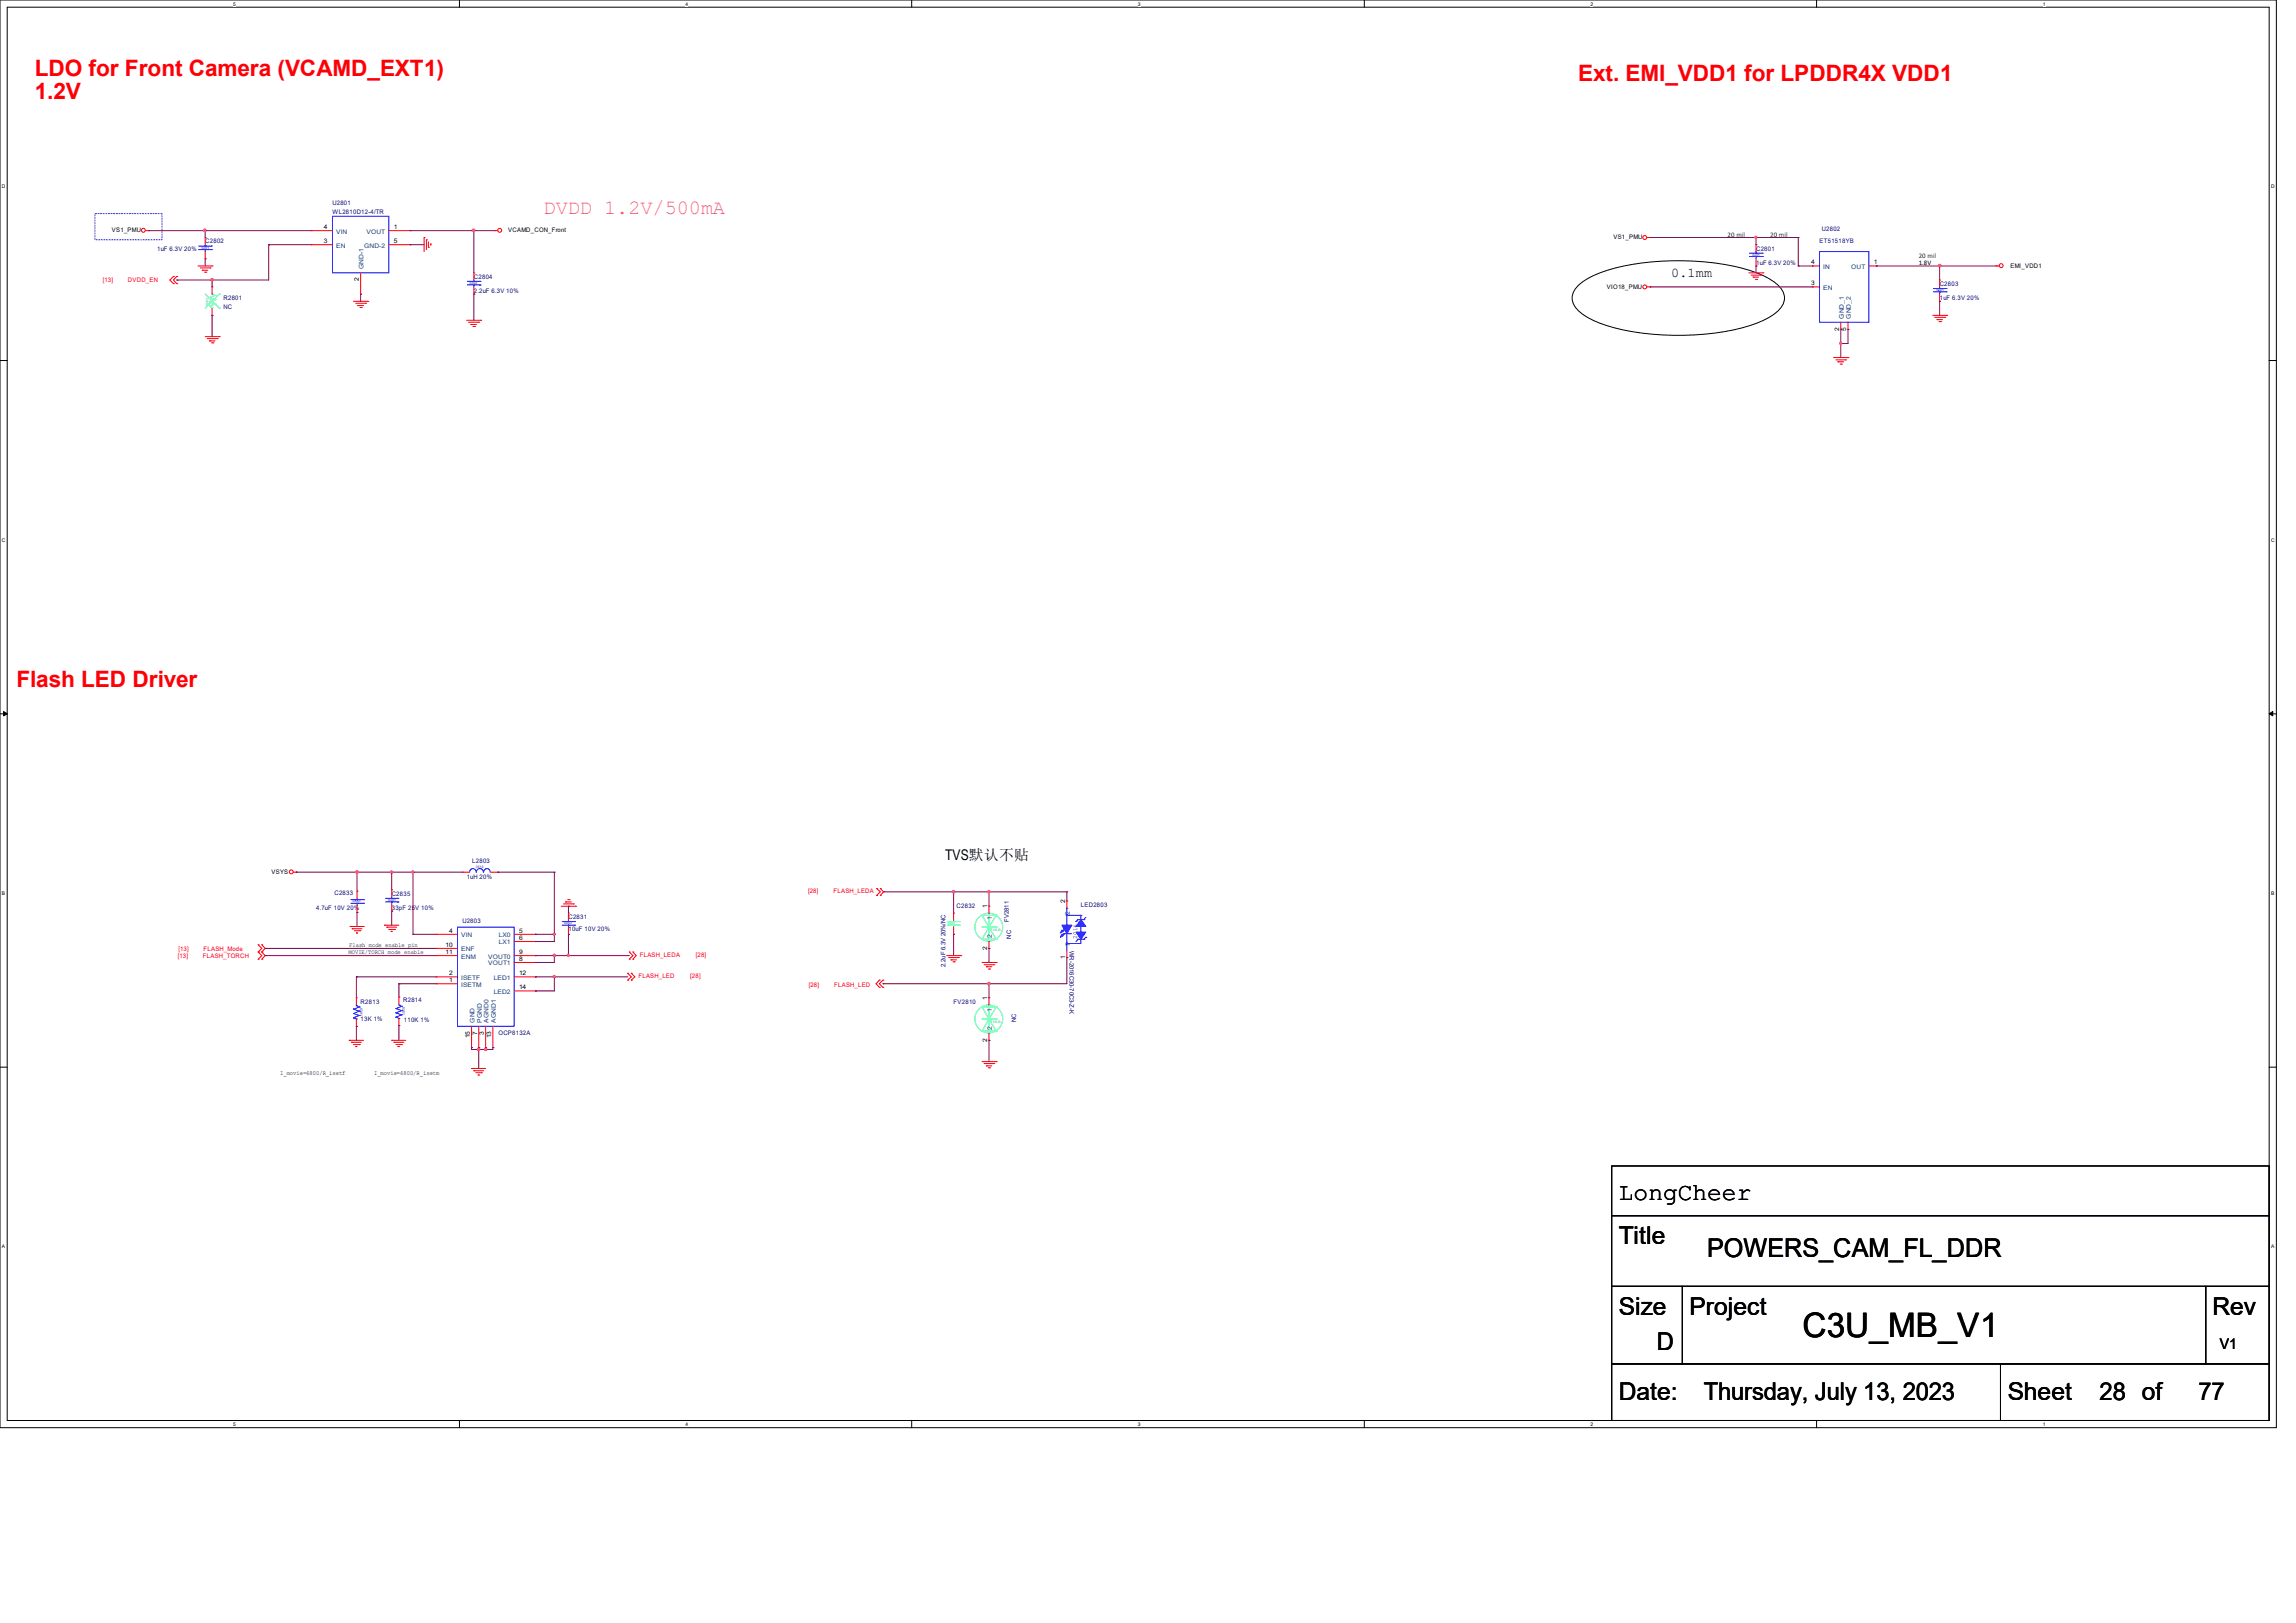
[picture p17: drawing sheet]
<svg xmlns="http://www.w3.org/2000/svg" width="297mm" height="210mm" viewBox="0 0 297 210" stroke-linecap="round" stroke-linejoin="round" font-family="sans-serif">
<defs><g id="words">
<text font-size="4.4" x="233.2" y="173.1">C3U_MB_V1</text>
<text font-size="3.3" x="220.9" y="162.6">POWERS_CAM_FL_DDR</text>
<g font-size="3.2">
<text x="209.4" y="155.2">LongCheer</text>
<text x="209.4" y="161">Title</text>
<text x="209.4" y="170.2">Size</text>
<text x="218.6" y="170.2">Project</text>
<text x="286.2" y="170.2">Rev</text>
<text x="214.3" y="174.8">D</text>
<text x="209.4" y="181.1">Date:</text>
<text x="220.4" y="181.1">Thursday, July 13, 2023</text>
<text x="259.7" y="181.1">Sheet</text>
<text x="271.6" y="181.1">28 of</text>
<text x="284.4" y="181.1">77</text>
</g>
<g font-size="2.9" fill="#f00">
<text x="4.5" y="9.9">LDO for Front Camera (VCAMD_EXT1)</text>
<text x="204.1" y="10.5">Ext. EMI_VDD1 for LPDDR4X VDD1</text>
<text x="4.5" y="12.9">1.2V</text>
<text x="2.1" y="88.9">Flash LED Driver</text>
</g>
<text font-size="2.6" fill="#f0f" x="70.3" y="27.6">DVDD 1.2V/500mA</text>
<g font-size="1.9">
<text x="122.3" y="111.3">TVS默认不贴</text>
<text x="287.2" y="174.5">V1</text>
</g>
<text font-size="1.7" x="216.2" y="35.8">0.1mm</text>
<g font-size=".9" fill="#008000">
<text x="223.5" y="30.7">20 mil</text>
<text x="229" y="30.7">20 mil</text>
<text x="248.2" y="33.4">20 mil</text>
</g>
<text font-size=".9" x="248.2" y="34.3">1.8V</text>
<g font-size=".8">
<text x="41.9" y="29.6">4</text>
<text x="50.9" y="29.6">1</text>
<text x="14.5" y="30.1">VS1_PMU</text>
<text x="41.9" y="31.5">3</text>
<text x="50.9" y="31.5">5</text>
<text x="65.7" y="30.1">VCAMD_CON_Front</text>
<text x="208.7" y="30.9">VS1_PMU</text>
<text x="234.3" y="34.2">4</text>
<text x="242.4" y="34.2">1</text>
<text x="260.1" y="34.6">EMI_VDD1</text>
<text x="46.4" y="36.4" transform="rotate(-90 46.4 36.4)">2</text>
<text x="207.9" y="37.3">VIO18_PMU</text>
<text x="234.3" y="36.9">3</text>
<text x="237.9" y="42.8" transform="rotate(-90 237.9 42.8)">2</text>
<text x="238.8" y="42.8" transform="rotate(-90 238.8 42.8)">5</text>
<text x="35.1" y="113.1">VSYS</text>
<text x="127.7" y="117.5" transform="rotate(-90 127.7 117.5)">1</text>
<text x="137.8" y="116.9" transform="rotate(-90 137.8 116.9)">2</text>
<text x="45.1" y="123.5">MOVIE/TORCH mode enable</text>
<text x="45.2" y="122.5">Flash mode enable pin</text>
<text x="57.6" y="122.5">10</text>
<text x="57.6" y="123.4">11</text>
<text x="58.1" y="120.7">4</text>
<text x="67.1" y="120.7">5</text>
<text x="67.1" y="123.4">9</text>
<text x="67.1" y="124.3">8</text>
<text x="67.1" y="121.6">6</text>
<text x="127.7" y="122.9" transform="rotate(-90 127.7 122.9)">2</text>
<text x="137.8" y="124.1" transform="rotate(-90 137.8 124.1)">1</text>
<text x="58.1" y="126.2">2</text>
<text x="58.1" y="127.1">1</text>
<text x="67.1" y="126.2">12</text>
<text x="67.1" y="128">14</text>
<text x="127.7" y="129.4" transform="rotate(-90 127.7 129.4)">1</text>
<text x="60.8" y="134.4" transform="rotate(-90 60.8 134.4)">15</text>
<text x="61.7" y="133.9" transform="rotate(-90 61.7 133.9)">7</text>
<text x="62.6" y="133.9" transform="rotate(-90 62.6 133.9)">3</text>
<text x="63.5" y="134.4" transform="rotate(-90 63.5 134.4)">13</text>
<text x="127.7" y="134.8" transform="rotate(-90 127.7 134.8)">2</text>
<text x="36.2" y="139.1">I_movie=6800/R_isetf</text>
<text x="48.4" y="139.1">I_movie=6800/R_isetm</text>
</g>
<g font-size=".8" fill="#000080">
<text x="43" y="26.6">U2801</text>
<text x="43" y="27.6">WL2810D12-4/TR</text>
<text x="235.7" y="29.9">U2802</text>
<text x="20.3" y="32.4">1uF 6.3V 20%</text>
<text x="26.5" y="31.5">C2802</text>
<text x="227.2" y="32.4">C2801</text>
<text x="227.2" y="34.2">1uF 6.3V 20%</text>
<text x="28.9" y="38.8">R2801</text>
<text x="28.9" y="40">NC</text>
<text x="61.3" y="36.1">C2804</text>
<text x="61.3" y="37.9">2.2uF 6.3V 10%</text>
<text x="250.9" y="37">C2803</text>
<text x="250.9" y="38.8">1uF 6.3V 20%</text>
<text x="60.4" y="113.7">1uH 20%</text>
<text x="61.1" y="111.7">L2803</text>
<text x="40.9" y="117.8">4.7uF 10V 20%</text>
<text x="43.3" y="115.8">C2833</text>
<text x="50.7" y="115.9">C2835</text>
<text x="50.7" y="117.7">33pF 25V 10%</text>
<text x="59.8" y="119.5">U2803</text>
<text x="73.5" y="118.9">C2831</text>
<text x="123.7" y="117.5">C2832</text>
<text x="130.5" y="119.3" transform="rotate(-90 130.5 119.3)">FV2811</text>
<text x="139.8" y="117.3">LED2803</text>
<text x="73.5" y="120.5">10uF 10V 20%</text>
<text x="122.3" y="125.1" transform="rotate(-90 122.3 125.1)">2.2uF 6.3V 20%/NC</text>
<text x="130.8" y="121.5" transform="rotate(-90 130.8 121.5)">NC</text>
<text x="138.3" y="123" transform="rotate(90 138.3 123)">WR-2016C30-70C3-Z-K</text>
<text x="46.7" y="130">R2813</text>
<text x="52.2" y="129.7">R2814</text>
<text x="123.4" y="129.9">FV2810</text>
<text x="46.7" y="132.2">13K 1%</text>
<text x="52.2" y="132.2">110K 1%</text>
<text x="64.5" y="133.9">OCP8132A</text>
<text x="131.4" y="132.3" transform="rotate(-90 131.4 132.3)">NC</text>
</g>
<g font-size=".8" fill="#004080">
<text x="43.5" y="32">EN</text>
<text x="43.5" y="30.2">VIN</text>
<text x="47" y="34.8" transform="rotate(-90 47 34.8)">GND-1</text>
<text x="47.1" y="32">GND-2</text>
<text x="47.4" y="30.2">VOUT</text>
<text x="235.8" y="34.8">IN</text>
<text x="239.5" y="34.8">OUT</text>
<text x="235.8" y="37.5">EN</text>
<text x="238.5" y="41.2" transform="rotate(-90 238.5 41.2)">GND_1</text>
<text x="239.4" y="41.2" transform="rotate(-90 239.4 41.2)">GND_2</text>
<text x="128.3" y="119.1" transform="rotate(-90 128.3 119.1)">1</text>
<text x="138.4" y="118.5" transform="rotate(-90 138.4 118.5)">2</text>
<text x="59.6" y="121.3">VIN</text>
<text x="59.6" y="123.1">ENF</text>
<text x="59.6" y="124">ENM</text>
<text x="63.2" y="124">VOUT0</text>
<text x="63.2" y="124.9">VOUT1</text>
<text x="64.5" y="121.3">LX0</text>
<text x="64.5" y="122.2">LX1</text>
<text x="128.3" y="121.4" transform="rotate(-90 128.3 121.4)">2</text>
<text x="138.4" y="122.6" transform="rotate(-90 138.4 122.6)">1</text>
<text x="59.6" y="126.8">ISETF</text>
<text x="59.6" y="127.7">ISETM</text>
<text x="63.9" y="126.8">LED1</text>
<text x="63.9" y="128.6">LED2</text>
<text x="128.3" y="131" transform="rotate(-90 128.3 131)">1</text>
<text x="61.4" y="132.3" transform="rotate(-90 61.4 132.3)">GND</text>
<text x="62.3" y="132.3" transform="rotate(-90 62.3 132.3)">PGND</text>
<text x="63.2" y="132.3" transform="rotate(-90 63.2 132.3)">AGND0</text>
<text x="64.1" y="132.3" transform="rotate(-90 64.1 132.3)">AGND1</text>
<text x="128.3" y="133.2" transform="rotate(-90 128.3 133.2)">2</text>
</g>
<text font-size=".8" fill="#0000a0" x="235.4" y="31.5">ET51518YB</text>
<g font-size=".8" fill="#f00">
<text x="13.3" y="36.5">[13]</text>
<text x="16.6" y="36.5">DVDD_EN</text>
<text x="104.5" y="115.6">[28]</text>
<text x="107.8" y="115.6">FLASH_LEDA</text>
<text x="23" y="123.9">[13]</text>
<text x="23.1" y="123">[13]</text>
<text x="26.2" y="123.9">FLASH_TORCH</text>
<text x="26.3" y="123">FLASH_Mode</text>
<text x="82.8" y="123.9">FLASH_LEDA</text>
<text x="90" y="123.9">[28]</text>
<text x="82.6" y="126.6">FLASH_LED</text>
<text x="89.3" y="126.6">[28]</text>
<text x="104.6" y="127.7">[28]</text>
<text x="107.9" y="127.7">FLASH_LED</text>
</g>
<text font-size=".8" fill="#00f" x="139.4" y="121.5" transform="rotate(-90 139.4 121.5)">2016</text>
<g font-size=".6">
<text x="30.2" y=".7">5</text>
<text x="88.7" y=".7">4</text>
<text x="147.2" y=".7">3</text>
<text x="205.7" y=".7">2</text>
<text x="264.2" y=".7">1</text>
<text x=".3" y="24.4">D</text>
<text x="293.8" y="24.4">D</text>
<text x=".3" y="70.1">C</text>
<text x="293.8" y="70.1">C</text>
<text x=".3" y="115.8">B</text>
<text x="293.8" y="115.8">B</text>
<text x=".3" y="161.5">A</text>
<text x="293.8" y="161.5">A</text>
<text x="30.2" y="184.5">5</text>
<text x="88.7" y="184.5">4</text>
<text x="147.2" y="184.5">3</text>
<text x="205.7" y="184.5">2</text>
<text x="264.2" y="184.5">1</text>
</g>
<g font-size=".4" fill="#00f">
<text x="26.1" y="32.2">0201</text>
<text x="226.7" y="33.1">0201</text>
<text x="60.7" y="36.7">0402</text>
<text x="250.5" y="37.7">0201</text>
<text x="61.6" y="112.4">2016</text>
<text x="45.6" y="116.8">0402</text>
<text x="50.2" y="116.6">0201</text>
<text x="73" y="119.6">0402</text>
<text x="46.6" y="130.4" transform="rotate(90 46.6 130.4)">0201</text>
<text x="52.1" y="130.3" transform="rotate(90 52.1 130.3)">0201</text>
</g>
<g font-size=".4" fill="#00ff80">
<text x="27" y="39.5" transform="rotate(-90 27 39.5)">0201</text>
<text x="122.6" y="119.6">0201</text>
<text x="128.1" y="120.5">TVS-B</text>
<text x="128.1" y="132.4">TVS-B</text>
</g>
</g></defs>
<path d="M0 0h294.5v184.7h-294.5zM.9 .9h292.6v182.9h-292.6z" fill="none" stroke="#000" stroke-width=".13"/>
<g fill="#fff">
<path d="M30.2 .1h.3v.7h-.3z"/>
<path d="M30.2 183.9h.3v.8h-.3z"/>
</g>
<path d="M59.4 0v.9M59.4 183.8v.9" fill="none" stroke="#000" stroke-width=".13"/>
<g fill="#fff">
<path d="M88.7 .1h.3v.7h-.3z"/>
<path d="M88.7 183.9h.3v.8h-.3z"/>
</g>
<path d="M117.9 0v.9M117.9 183.8v.9" fill="none" stroke="#000" stroke-width=".13"/>
<g fill="#fff">
<path d="M147.2 .1h.3v.7h-.3z"/>
<path d="M147.2 183.9h.3v.8h-.3z"/>
</g>
<path d="M176.5 0v.9M176.5 183.8v.9" fill="none" stroke="#000" stroke-width=".13"/>
<g fill="#fff">
<path d="M205.7 .1h.4v.7h-.4z"/>
<path d="M205.7 183.9h.4v.8h-.4z"/>
</g>
<path d="M235 0v.9M235 183.8v.9" fill="none" stroke="#000" stroke-width=".13"/>
<g fill="#fff">
<path d="M264.2 .1h.4v.7h-.4z"/>
<path d="M264.2 183.9h.4v.8h-.4z"/>
<path d="M.3 23.8h.4v.7h-.4z"/>
<path d="M293.8 23.8h.5v.7h-.5z"/>
<path d="M.3 69.5h.4v.7h-.4z"/>
<path d="M293.8 69.5h.5v.7h-.5z"/>
</g>
<path d="M0 46.7h.9M293.5 46.7h1" fill="none" stroke="#000" stroke-width=".13"/>
<g fill="#fff">
<path d="M.3 115.2h.4v.8h-.4z"/>
<path d="M293.8 115.2h.4v.8h-.4z"/>
</g>
<path d="M0 92.4h.9M293.5 92.4h1" fill="none" stroke="#000" stroke-width=".13"/>
<path d="M.5 92.1l.4 .3-.4 .2zM293.5 92.4l.5-.3v.5z" fill="#000" stroke="#000" stroke-width=".13"/>
<g fill="#fff">
<path d="M.3 161h.3v.7h-.3z"/>
<path d="M293.8 161h.4v.7h-.4z"/>
</g>
<path d="M204.3 36.8a13.7 13.7 0 0 1 6.3-2.5 35.3 35.3 0 0 1 15.6 .7 8.8 8.8 0 0 1 4.2 2.4 2.02 2.02 0 0 1-.5 2.9 13.7 13.7 0 0 1-6.3 2.5 35.3 35.3 0 0 1-15.6-.6 8.8 8.8 0 0 1-4.2-2.4 2.02 2.02 0 0 1 .5-3zM0 138.1h.9M293.5 138.1h1M208.5 157.3h85v9.2h-85zM208.5 150.9h85v6.4h-85zM208.5 166.5h9.1v10h-9.1zM208.5 176.5h50.3v7.3h-50.3zM217.6 166.5h67.7v10h-67.7zM258.8 176.5h34.7v7.3h-34.7zM285.3 166.5h8.2v10h-8.2z" fill="none" stroke="#000" stroke-width=".13"/>
<path d="M12.3 27.6h8.7v3.4h-8.7z" fill="none" stroke="#8000ff" stroke-width=".13" stroke-dasharray=".2 .2"/>
<g fill="none" stroke="#f00" stroke-width=".13">
<path d="M18.8 29.8h.4M19.2 29.8h.1M22.4 35.8h.1M22.4 36.7h.1M22.4 35.8l-.4 .4 .4 .5M22.9 35.8h.1M22.9 36.7h.1M22.9 35.8l-.5 .4 .5 .5M25.6 34.4h1.8M25.9 34.7h1.3M26.2 35h.1M26.2 35h.7"/>
<path d="M26.5 35.2h.1M26.5 30.7h.1M26.5 33.5h.1M26.5 30.7v1M26.5 32.6v.9M26.6 35.2h.1M27.2 34.7h.1M27.4 34.4h.1M27.4 37.1h.1M27.4 37.1v1M27.4 39.9v.9M40.3 31.7h.1"/>
<path d="M40.3 29.8h.1M40.3 29.8h2.7M40.3 31.7h2.7M45.7 39h1.9M46 39.2h1.3M46.3 39.5h.1M46.3 39.5h.7M46.6 39.8h.1M46.7 38.1h.1M46.7 35.3v2.8M46.7 39.8h.1M47.3 39.2h.1"/>
<path d="M47.6 39h.1M50.3 29.8h2.7M50.3 31.7h2.7M53 29.8h.1M53 31.7h.1M54.9 30.7h.1M54.9 30.7v1.9M55.2 31h.1M55.2 31v1.3M55.4 32h.1M55.4 31.3v.7M55.7 31.6h.1"/>
<path d="M55.7 31.6v.1M61.3 35.3h.1M61.3 38.1h.1M61.3 35.3v.9M61.3 37.1v1M64 29.8h.1M64 29.8h.4M213.1 37.1h.3M213.1 30.7h.3M213.4 37.1h.1M213.4 30.7h.1M226.2 35.3h1.8"/>
<path d="M226.5 35.6h1.3M226.8 35.9h.1M226.8 35.9h.7M227.1 36.2h.1M227.2 31.7h.1M227.2 34.4h.1M227.2 31.7v.9M227.2 33.5v.9M227.2 36.2h.1M227.8 35.6h.1M228 35.3h.1M234.5 34.4h.1"/>
<path d="M234.5 37.1h.1M234.5 37.1h.9M234.5 34.4h.9M241.8 34.4h.9M242.7 34.4h.1M250.9 36.2h.1M250.9 39h.1M250.9 36.2v.9M250.9 38.1v.9M258.2 34.4h.1M258.2 34.4h.4M26.5 43.6h1.9"/>
<path d="M26.8 43.8h1.3M27.1 44.1h.1M27.1 44.1h.7M27.3 44.4h.3M27.4 40.8h.1M27.6 44.4h.1M28.1 43.8h.1M28.4 43.6h.1M60.4 41.4h1.8M60.6 41.7h1.3M60.9 42h.1M60.9 42h.7"/>
<path d="M61.2 42.2h.2M61.4 42.2h.1M61.9 41.7h.1M62.2 41.4h.1M237.2 46.3h1.9M237.5 46.6h1.3M237.7 46.8h.1M237.7 46.8h.8M238 47.1h.2M238.1 42.6h.1M238.1 41.7v.9M238.2 47.1h.1"/>
<path d="M238.8 46.6h.1M239.1 46.3h.1M239.1 42.6h.1M239.1 41.7v.9M250 40.8h1.8M250.3 41.1h1.3M250.6 41.4h.1M250.6 41.4h.7M250.8 41.6h.2M251 41.6h.1M251.6 41.1h.1M251.8 40.8h.1"/>
<path d="M38 112.9h.3M38.3 112.9h.1M45.3 119.9h.1M45.3 119.9h1.8M46.2 115.3h.1M46.2 118.1h.1M46.2 115.3v.9M46.2 117.1v1M49.7 119.7h.1M49.7 119.7h1.9M50 120h.1M50 120h1.3"/>
<path d="M50.7 115.1h.1M50.7 117.9h.1M50.7 115.1v.9M50.7 117v.9M59.8 112.9h.1M59.8 112.9h.9M63.5 112.9h.9M64.4 112.9h.1M72.6 117.3h1.9M72.9 117h1.3M73.2 116.7h.1M73.2 116.7h.7"/>
<path d="M73.4 116.4h.2M73.5 118.2h.1M73.5 118.2v.9M73.5 120v.9M73.6 116.4h.1M74.2 117h.1M74.5 117.3h.1M113.4 115.9h.1M113.4 115h.1M113.4 115l.5 .4-.5 .5M113.9 115h.1M113.9 115.9h.1"/>
<path d="M113.9 115l.4 .4-.4 .5M123.4 118.2h.1M123.4 118.2v.9M123.4 120v.9M127.9 117.3h.1M127.9 117.3v.9M138 116.6h.1M138 116.6v.9M33.4 122.3h.1M33.4 123.2h.1M33.4 124.1h.1M33.4 122.3l.5 .4-.5 .5"/>
<path d="M33.4 123.2l.5 .5-.5 .4M33.9 123.2h.1M33.9 122.3h.1M33.9 124.1h.1M33.9 122.3l.4 .4-.4 .5M33.9 123.2l.4 .5-.4 .4M45.2 134.6h.1M45.2 134.6h1.8M45.5 134.9h.1M45.5 134.9h1.2M45.6 120.2h.1M45.6 120.2h1.2"/>
<path d="M45.7 135.2h.8M45.8 120.4h.8M46 135.4h.1M46 135.4h.2M46.1 120.7h.1M46.1 132.8h.1M46.1 129.1h.1M46.1 120.7h.2M46.1 129.1v.9M46.1 131.9v.9M46.5 135.2h.1M46.6 120.4h.1"/>
<path d="M50.3 120.3h.8M50.6 120.5h.1M50.6 120.5h.2M50.7 134.6h.1M50.7 134.6h1.8M51 134.9h.1M51 134.9h1.2M51.1 120.3h.1M51.2 135.2h.7M51.5 135.4h.1M51.5 135.4h.2M51.6 132.7h.1"/>
<path d="M51.6 129h.1M51.6 129v1M51.6 131.8v.9M51.9 135.2h.1M56.4 120.9h.1M56.4 122.7h.1M56.4 123.7h.1M56.4 126.4h.1M56.4 127.3h.1M56.4 123.7h2.8M56.4 120.9h2.8M56.4 122.7h2.8"/>
<path d="M56.4 126.4h2.8M56.4 127.3h2.8M61 138.3h.1M61 135.6h.1M61 138.3h1.8M61 132.8v2.8M61.3 138.6h.1M61.3 138.6h1.3M61.6 138.8h.7M61.8 139.1h.1M61.8 139.1h.2M61.9 135.6h.1"/>
<path d="M61.9 132.8v2.8M62.3 138.8h.1M62.8 135.6h.1M62.8 132.8v2.8M63.8 135.6h.1M63.8 132.8v2.8M66.5 123.7h2.8M66.5 124.5h2.8M66.5 120.9h2.8M66.5 126.4h2.8M66.5 121.8h2.8M66.5 128.2h2.8"/>
<path d="M69.3 120.9h.1M69.3 126.4h.1M69.3 123.7h.1M69.3 124.5h.1M69.3 121.8h.1M69.3 128.2h.1M73.5 120.9h.1M81.2 126.8h.1M81.2 125.9h.1M81.2 125.9l.5 .5-.5 .4M81.4 124.1h.1M81.4 123.2h.1"/>
<path d="M81.4 123.2l.5 .5-.5 .4M81.7 126.8h.1M81.7 125.9h.1M81.7 125.9l.4 .5-.4 .4M81.9 124.1h.1M81.9 123.2h.1M81.9 123.2l.4 .5-.4 .4M113.7 126.8h.1M113.7 127.8h.1M113.7 126.8l-.4 .5 .4 .5M114.2 126.8h.1M114.2 127.8h.1"/>
<path d="M114.2 126.8l-.5 .5 .5 .5M122.5 123.7h1.8M122.7 123.9h1.3M123 124.2h.1M123 124.2h.7M123.3 124.5h.1M123.4 120.9h.1M123.4 124.5h.1M124 123.9h.1M124.3 123.7h.1M127 137.4h1.9M127 124.5h1.9"/>
<path d="M127.3 137.6h1.3M127.3 124.8h1.3M127.6 137.9h.1M127.6 125.1h.1M127.6 137.9h.7M127.6 125.1h.7M127.8 138.2h.2M127.8 125.4h.2M127.9 129.1h.1M127.9 134.6h.1M127.9 122.7h.1M127.9 121.8v.9"/>
<path d="M127.9 129.1v.9M127.9 133.7v.9M128 138.2h.1M128 125.4h.1M128.6 137.6h.1M128.6 124.8h.1M128.9 137.4h.1M128.9 124.5h.1M138 123.9h.1M138 123v.9"/>
<circle cx="18.5" cy="29.8" r=".25"/>
<circle cx="64.6" cy="29.8" r=".25"/>
<circle cx="212.8" cy="37.1" r=".25"/>
<circle cx="212.8" cy="30.7" r=".25"/>
<circle cx="258.9" cy="34.4" r=".25"/>
<circle cx="37.7" cy="112.8" r=".25"/>
</g>
<g fill="none" stroke="#00f" stroke-width=".13">
<path d="M25.7 32.3h1.6M25.7 31.8h1.6M26.5 31.8h.1M26.5 32.3h.1M26.5 31.7v.1M26.5 32.3v.3M27.3 32.3h.1M27.3 31.8h.1M43 28h7.3v7.3h-7.3zM60.5 36.9h1.6M60.5 36.4h1.6M61.3 36.4h.1"/>
<path d="M61.3 36.9h.1M61.3 36.2v.2M61.3 36.9v.2M62.1 36.9h.1M62.1 36.4h.1M226.3 33.2h1.7M226.3 32.8h1.7M227.2 32.8h.1M227.2 33.2h.1M227.2 32.6v.2M227.2 33.2v.3M228 33.2h.1"/>
<path d="M228 32.8h.1M235.4 32.6h6.4v9.1h-6.4zM250.1 37.8h1.7M250.1 37.3h1.7M250.9 37.3h.1M250.9 37.8h.1M250.9 37.1v.2M250.9 37.8v.3M251.8 37.8h.1M251.8 37.3h.1M45.4 116.9h1.6M45.4 116.4h1.6"/>
<path d="M46.2 116.4h.1M46.2 116.9h.1M46.2 116.2v.2M46.2 116.9v.2M47 116.9h.1M47 116.4h.1M49.9 116.7h1.6M49.9 116.2h1.6M50.7 116.2h.1M50.7 116.7h.1M50.7 116v.2M50.7 116.7v.3"/>
<path d="M51.5 116.7h.1M51.5 116.2h.1M59.2 120h7.3v12.8h-7.3zM61.6 112.9a.43 .43 0 0 0-.4-.5 .43 .43 0 0 0-.5 .5M62.5 112.9a.44 .44 0 0 0-.4-.5 .44 .44 0 0 0-.5 .5M63.4 112.9a.42 .42 0 0 0-.4-.5 .42 .42 0 0 0-.4 .5M72.7 119.7h1.6M72.7 119.3h1.6M73.5 119.3h.1M73.5 119.7h.1M73.5 119.1v.2M73.5 119.7v.3"/>
<path d="M74.3 119.7h.1M74.3 119.3h.1M138 117.5h.1M138 118.4h.1M138 117.5v5.5M138 118.4h1.8M139.2 119.3h.1M139.4 119h.1M139.4 119h.8M139.4 119l-.2 .3M139.8 118.4h.1M139.8 118.4v3.7h-1.8"/>
<path d="M140.2 119h.1M140.5 118.7l-.3 .3M45.7 130.6h.1M45.7 131.1h.1M45.7 131.7h.1M45.7 130.6l.8 .3M45.7 131.1l.8 .3M45.7 131.7l.4 .2M46.1 131.9h.1M46.1 130.1h.1M46.1 130.1l.4 .2M46.1 130v.1"/>
<path d="M46.5 130.3h.1M46.5 130.9h.1M46.5 131.4h.1M46.5 130.3l-.8 .3M46.5 130.9l-.8 .2M46.5 131.4l-.8 .3M51.2 130.5h.1M51.2 131.1h.1M51.2 131.6h.1M51.2 130.5l.7 .3M51.2 131.1l.7 .2M51.2 131.6l.4 .2"/>
<path d="M51.6 131.8h.1M51.6 130h.1M51.6 130l.3 .2M51.9 130.2h.1M51.9 130.8h.1M51.9 131.3h.1M51.9 130.2l-.7 .3M51.9 130.8l-.7 .3M51.9 131.3l-.7 .3M137.5 120.9h.1M137.5 120.4h.1M137.5 120.8h1"/>
<path d="M137.5 120.9l-.2 .3M137.5 120.4l-.2 .2M138 122.1h.1M138.5 120.8h.1M139.4 121.5h.1M139.4 121.5h.8M139.4 121.5l-.2 .3M140.2 121.5h.1M140.5 121.3h.1M140.5 121.3l-.3 .2"/>
</g>
<g fill="none" stroke="#00ff80" stroke-width=".13">
<path d="M26.5 38.1l1.9 1.8M27.1 39.6h.1M27.1 39.1h.1M27.1 38.5h.1M27.1 39.6l.3 .2M27.1 39.1l.7 .2M27.1 38.5l.7 .3M27.4 38.1h.1M27.4 39.8h.1M27.4 38.1l.4 .1M27.4 39.8v.1M27.8 39.3h.1"/>
<path d="M27.8 38.8h.1M27.8 38.2h.1M27.8 39.3l-.7 .3M27.8 38.8l-.7 .3M27.8 38.2l-.7 .3M28.4 38.1h.1M28.4 39.9h.1M28.4 38.1l-1.9 1.8M122.6 119.7h.1M122.6 119.3h.1M122.6 119.7h1.6M122.6 119.3h1.6"/>
<path d="M123.4 119.3h.1M123.4 119.7h.1M123.4 119.1v.2M123.4 119.7v.3M127 118.4h.1M127 120h1.9M127 118.4h1.9M127 118.4l.9 1.6M127.9 120h.1M127.9 118.2v3.6M127.9 120l-.9 1.5M127.9 120l1 1.5"/>
<path d="M128.9 120h.1M128.9 118.4h.1M128.9 118.4l-1 1.6M127 130.3h.1M127 133.4h.1M127 121.5h.1M127 131.9h1.9M127 133.4h1.9M127 130.3h1.9M127 130.3l.9 1.6M127 121.5h1.9M127.9 133.7h.1"/>
<path d="M127.9 131.9h.1M127.9 121.8h.1M127.9 130v3.7M127.9 131.9l-.9 1.5M127.9 131.9l1 1.5M128.9 131.9h.1M128.9 133.4h.1M128.9 130.3h.1M128.9 121.5h.1M128.9 130.3l-1 1.6"/>
<circle cx="127.9" cy="120" r="1.8"/>
<circle cx="127.9" cy="131.8" r="1.8"/>
</g>
<g fill="#00f" stroke="#00f" stroke-width=".13">
<path d="M137.4 119.7h1.2l-.6 1.1z"/>
<path d="M137.9 118.3h.1v.2z" fill-rule="evenodd"/>
<path d="M137.9 122h.1v.2z" fill-rule="evenodd"/>
<path d="M139.2 120.6h1.3l-.7 .9z" fill-rule="evenodd"/>
<path d="M139.8 119l.7 .9h-1.3z" fill-rule="evenodd"/>
<path d="M137.4 120.9l.1 .2-.3 .2z" fill-rule="evenodd"/>
<path d="M137.4 120.4l.1 .1-.3 .2z" fill-rule="evenodd"/>
</g>
<g fill="none" stroke="#800040" stroke-width=".13">
<path d="M19.2 29.8h.1M19.2 29.8h21.1M22.9 36.2h.1M26.5 33.5h.1M26.5 29.8h.1M26.5 29.8v.9M26.5 33.5v.9M27.4 36.2h.1M27.4 36.2v.9M34.8 31.7h.1M34.8 31.7v4.5h-11.9M34.8 31.7h5.5"/>
<path d="M46.7 38.1h.1M46.7 38.1v.9M53 29.8h.1M53 31.7h.1M53 29.8h11M53 31.7h1.9M61.3 29.8h.1M61.3 38.1h.1M61.3 29.8v5.5M61.3 38.1v3.3M213.4 30.7h.1M213.4 37.1h.1"/>
<path d="M213.4 30.7h19.2M213.4 37.1h21.1M227.2 30.7h.1M227.2 34.4h.1M227.2 30.7v1M227.2 34.4v.9M232.6 30.7h.1M232.6 34.4h.1M232.6 30.7v3.7M232.6 34.4h1.9M242.7 34.4h.1M242.7 34.4h15.5"/>
<path d="M250.9 34.4h.1M250.9 39h.1M250.9 34.4v1.8M250.9 39v1.8M27.4 40.8h.1M27.4 40.8v2.8M238.1 42.6h.1M238.1 44.4h.1M238.1 42.6v3.7M239.1 42.6h.1M239.1 42.6v1.8h-1M38.3 112.9h.1"/>
<path d="M38.3 112.9h21.5M46.2 112.9h.1M46.2 118.1h.1M46.2 112.9v2.4M46.2 118.1v1.8M50.7 112.9h.1M50.7 117.9h.1M50.7 112.9v2.2M50.7 117.9v1.8M53.4 112.9h.1M53.4 112.9v8M64.4 112.9h.1"/>
<path d="M64.4 112.9h7.3M71.7 112.9h.1M71.7 112.9v8.9h-2.4M73.5 117.3h.1M73.5 117.3v.9M114.3 115.4h.1M114.3 115.4h23.7M123.4 115.4h.1M123.4 115.4v2.8M127.9 115.4h.1M127.9 115.4v1.9M138 115.4h.1"/>
<path d="M138 115.4v1.2M34.3 122.7h.1M34.3 123.7h.1M34.3 122.7h22.1M34.3 123.7h22.1M46.1 126.4h.1M46.1 132.8h.1M46.1 126.4v2.7M46.1 132.8v1.8M46.1 126.4h10.3M51.6 127.3h.1M51.6 132.7h.1"/>
<path d="M51.6 127.3h4.8M51.6 127.3v1.7M51.6 132.7v1.9M53.4 120.9h.1M53.4 120.9h3M61 135.8h.1M61 135.6h.1M61 135.6v.2M61.9 135.8h.1M61.9 135.6h.1M61.9 135.6v2.7M62.8 135.6h.1"/>
<path d="M62.8 135.8h.1M62.8 135.6v.2M63.8 135.6h.1M63.8 135.6v.2h-2.8M69.3 120.9h.1M69.3 121.8h.1M69.3 123.7h.1M69.3 124.5h.1M69.3 126.4h.1M69.3 128.2h.1M69.3 120.9h2.4M69.3 123.7h12.1"/>
<path d="M69.3 126.4h11.9M71.7 120.9h.1M71.7 123.7h.1M71.7 126.4h.1M71.7 123.7v.8h-2.4M71.7 126.4v1.8h-2.4M73.5 120.9h.1M73.5 123.7h.1M73.5 120.9v2.8M114.2 127.3h.1M123.4 120.9h.1M123.4 120.9v2.8"/>
<path d="M127.9 122.7h.1M127.9 127.3h.1M127.9 134.6h.1M127.9 122.7v1.8M127.9 127.3v1.8M127.9 134.6v2.8M138 123.9h.1M138 123.9v3.4h-23.8"/>
</g>
<g fill="#f0f" stroke="#f0f" stroke-width=".13">
<circle cx="250.9" cy="34.4" r=".17"/>
<circle cx="238.1" cy="44.4" r=".15"/>
<circle cx="227.1" cy="30.7" r=".15"/>
<circle cx="26.5" cy="29.8" r=".17"/>
<circle cx="27.4" cy="36.2" r=".17"/>
<circle cx="61.3" cy="29.8" r=".17"/>
<circle cx="123.4" cy="115.4" r=".17"/>
<circle cx="127.9" cy="115.4" r=".17"/>
<circle cx="127.9" cy="127.3" r=".17"/>
<circle cx="50.7" cy="112.8" r=".15"/>
<circle cx="46.2" cy="112.8" r=".17"/>
<circle cx="53.4" cy="112.8" r=".15"/>
<circle cx="71.7" cy="120.9" r=".15"/>
<circle cx="71.7" cy="123.6" r=".15"/>
<circle cx="73.5" cy="123.6" r=".15"/>
<circle cx="71.7" cy="126.4" r=".15"/>
<circle cx="61.9" cy="135.8" r=".17"/>
<circle cx="62.8" cy="135.8" r=".17"/>
</g>
<use href="#words"/>
</svg>
